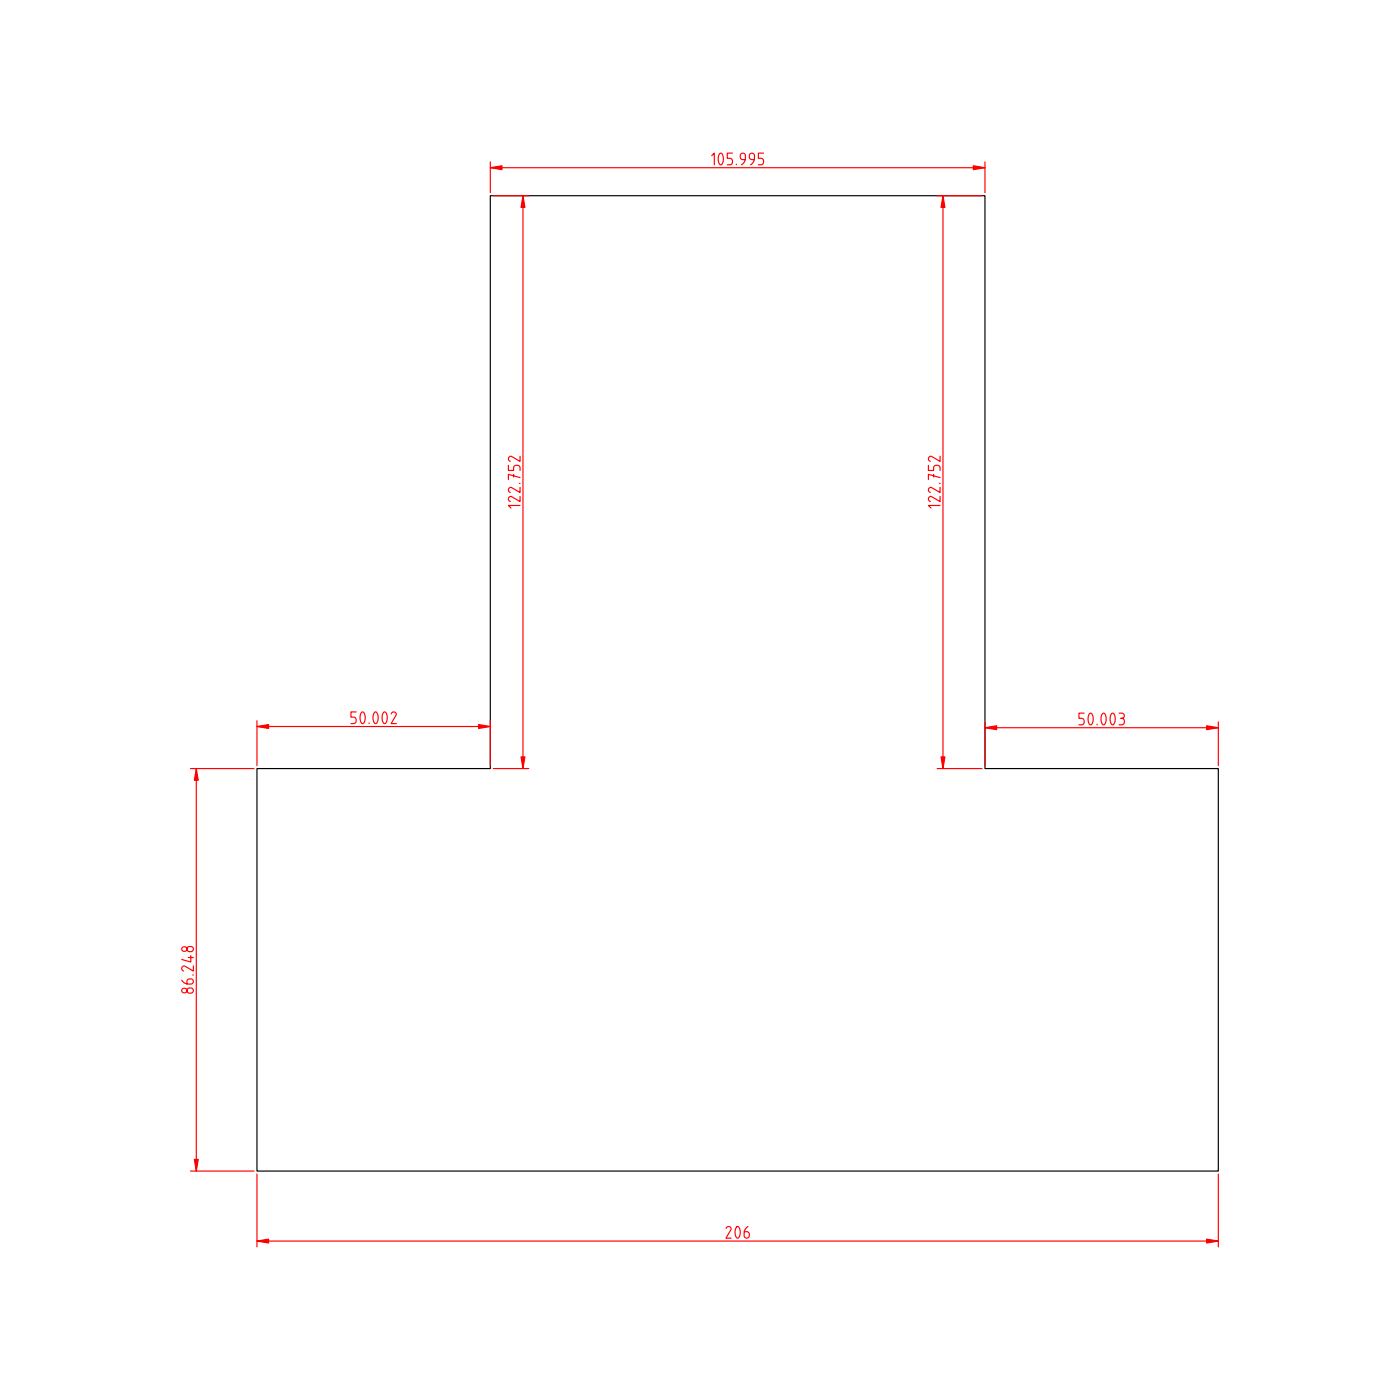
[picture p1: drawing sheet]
<svg xmlns="http://www.w3.org/2000/svg" width="300mm" height="300mm" viewBox="0 0 300 300" stroke-linecap="round" stroke-linejoin="round" font-family="sans-serif">
<path d="M105 41.9h106v122.7h49.9v86.2h-205.9v-86.2h50z" fill="none" stroke="#000" stroke-width=".25"/>
<path d="M105 35.9h106" fill="none" stroke="#f00" stroke-width=".25"/>
<path d="M105 35.9l2.5-.4v.8z" fill="#f00"/>
<path d="M105 35.9l2.5-.4v.8z" fill="#f00" stroke="#f00" stroke-width=".25"/>
<path d="M208.5 35.5l2.5 .4-2.5 .4z" fill="#f00"/>
<path d="M208.5 35.5l2.5 .4-2.5 .4z" fill="#f00" stroke="#f00" stroke-width=".25"/>
<path d="M105 34.7v6.6M152.4 33.4l.6-.6v2.5M154.2 32.9l.2-.1a1.68 1.68 0 0 1 0 2.5 1.85 1.85 0 0 1-.2-2.4zM156.9 32.8h-1.1v1.1h.5a.71 .71 0 0 1 .6 .7 .71 .71 0 0 1-.6 .7h-.5M157.7 35.2v.1M159.6 34.2h-.5a.68 .68 0 0 1-.6-.8 .68 .68 0 0 1 .8-.6l.3 .2a1.87 1.87 0 0 1-.8 2.3M161.6 34.2h-.6a.68 .68 0 0 1-.5-.8 .68 .68 0 0 1 .8-.6l.2 .2a1.87 1.87 0 0 1-.7 2.3M163.5 32.8h-1.1v1.1h.6a.71 .71 0 0 1 .6 .7 .71 .71 0 0 1-.6 .7h-.6M211 34.7v6.6M211 155.9h49.9" fill="none" stroke="#f00" stroke-width=".25"/>
<path d="M211 155.9l2.5-.4v.8z" fill="#f00"/>
<path d="M211 155.9l2.5-.4v.8z" fill="#f00" stroke="#f00" stroke-width=".25"/>
<path d="M258.4 155.5l2.5 .4-2.5 .4z" fill="#f00"/>
<path d="M258.4 155.5l2.5 .4-2.5 .4z" fill="#f00" stroke="#f00" stroke-width=".25"/>
<path d="M55 155.6h50M211 154.6v9.4M232.2 152.7h-1.1v1.2h.6a.71 .71 0 0 1 .5 .7 .71 .71 0 0 1-.5 .6h-.6M233.4 152.8l.2-.1a1.68 1.68 0 0 1 0 2.5 1.85 1.85 0 0 1-.2-2.4zM235 155.1v.1M236.2 152.8l.2-.1a1.68 1.68 0 0 1 0 2.5 1.85 1.85 0 0 1-.2-2.4zM238.1 152.8l.2-.1a1.68 1.68 0 0 1 0 2.5 1.85 1.85 0 0 1-.2-2.4zM239.7 152.7h.6a.56 .56 0 0 1 .5 .6 .56 .56 0 0 1-.5 .6 .71 .71 0 0 1 .5 .7 .71 .71 0 0 1-.5 .6h-.6M240 153.9h.3M260.9 154.6v9.4" fill="none" stroke="#f00" stroke-width=".25"/>
<path d="M102.5 155.2l2.5 .4-2.5 .4z" fill="#f00"/>
<path d="M102.5 155.2l2.5 .4-2.5 .4z" fill="#f00" stroke="#f00" stroke-width=".25"/>
<path d="M55 155.6l2.5-.4v.8z" fill="#f00"/>
<path d="M55 155.6l2.5-.4v.8z" fill="#f00" stroke="#f00" stroke-width=".25"/>
<path d="M55 154.4v9.6M76.3 152.5h-1.1v1.1h.5a.71 .71 0 0 1 .6 .7 .71 .71 0 0 1-.6 .7h-.5M77.5 152.6l.2-.1a1.68 1.68 0 0 1 0 2.5 1.85 1.85 0 0 1-.2-2.4zM79.1 154.8v.2M80.2 152.6l.3-.1a1.68 1.68 0 0 1-.1 2.5 1.85 1.85 0 0 1-.2-2.4zM82.2 152.6l.2-.1a1.68 1.68 0 0 1 0 2.5 1.85 1.85 0 0 1-.2-2.4zM83.8 152.9a.54 .54 0 0 1 .6-.4 .54 .54 0 0 1 .4 .6l-1 1.9h1.1M105 154.4v9.6M55 265.8h205.9" fill="none" stroke="#f00" stroke-width=".25"/>
<path d="M55 265.8l2.5-.4v.8z" fill="#f00"/>
<path d="M55 265.8l2.5-.4v.8z" fill="#f00" stroke="#f00" stroke-width=".25"/>
<path d="M258.4 265.4l2.5 .4-2.5 .4z" fill="#f00"/>
<path d="M258.4 265.4l2.5 .4-2.5 .4z" fill="#f00" stroke="#f00" stroke-width=".25"/>
<path d="M112 41.9v122.7M55 251.5v15.6M260.9 251.5v15.6M155.5 263.1a.54 .54 0 0 1 .7-.4 .54 .54 0 0 1 .4 .7l-1.1 1.8h1.1M157.8 262.8l.2-.1a1.68 1.68 0 0 1 0 2.5 1.85 1.85 0 0 1-.2-2.4zM160.2 262.7a1.81 1.81 0 0 0-.7 2.3 .62 .62 0 0 0 .8 0 .62 .62 0 0 0 .2-.7l-.4-.5h-.7" fill="none" stroke="#f00" stroke-width=".25"/>
<path d="M112 41.9l.4 2.5h-.8z" fill="#f00"/>
<path d="M112 41.9l.4 2.5h-.8z" fill="#f00" stroke="#f00" stroke-width=".25"/>
<path d="M111.6 162.1h.8l-.4 2.5z" fill="#f00"/>
<path d="M111.6 162.1h.8l-.4 2.5z" fill="#f00" stroke="#f00" stroke-width=".25"/>
<path d="M105.6 41.9h7.7M108.9 99.7v1.1h1.1v-.6a.71 .71 0 0 1 .7-.6 .71 .71 0 0 1 .7 .6v.6M111.4 97.7v1.1l-1.9-1a.54 .54 0 0 0-.6 .4 .54 .54 0 0 0 .4 .6M110 101.6v.6M111.2 103.5h.2M111.4 108.3h-2.5l.5 .5M111.4 106.3v1.1l-1.9-1a.54 .54 0 0 0-.6 .4 .54 .54 0 0 0 .4 .6M111.4 104.4v1.1l-1.9-1.1a.54 .54 0 0 0-.6 .4 .54 .54 0 0 0 .4 .7M111.4 102.3l-2.5-.7v1.1M42 164.6v86.2M105.6 164.6h7.7" fill="none" stroke="#f00" stroke-width=".25"/>
<path d="M42 164.6l.5 2.5h-.9z" fill="#f00"/>
<path d="M42 164.6l.5 2.5h-.9z" fill="#f00" stroke="#f00" stroke-width=".25"/>
<path d="M41.6 248.3h.9l-.5 2.5z" fill="#f00"/>
<path d="M41.6 248.3h.9l-.5 2.5z" fill="#f00" stroke="#f00" stroke-width=".25"/>
<g fill="none" stroke="#f00" stroke-width=".25">
<path d="M202 41.9v122.7M40.8 164.6h13.6M38.9 209.9a1.81 1.81 0 0 0 2.4 .7 .62 .62 0 0 0 0-.8 .62 .62 0 0 0-.8-.1l-.4 .3-.1 .7M40.2 211.8l.3-.2a.64 .64 0 0 1 .9 .6 .64 .64 0 0 1-1 .5 .56 .56 0 0 1-.2-.9zM40.2 202.9l.3-.2a.64 .64 0 0 1 .9 .7 .64 .64 0 0 1-1 .4 .56 .56 0 0 1-.2-.9zM40.3 205.1h1.1M40.9 204.7v1.4l-2-.6M41.3 208.8h.1M41.4 206.9v1.1l-1.8-1.1a.54 .54 0 0 0-.7 .4 .54 .54 0 0 0 .4 .7M40.8 250.8h13.6"/>
<circle cx="39.5" cy="212.1" r=".53"/>
<circle cx="39.5" cy="203.2" r=".53"/>
</g>
<path d="M202 41.9l.4 2.5h-.8z" fill="#f00"/>
<path d="M202 41.9l.4 2.5h-.8z" fill="#f00" stroke="#f00" stroke-width=".25"/>
<path d="M201.6 162.1h.8l-.4 2.5z" fill="#f00"/>
<path d="M201.6 162.1h.8l-.4 2.5z" fill="#f00" stroke="#f00" stroke-width=".25"/>
<path d="M200.7 41.9h9.6M198.9 99.7v1.1h1.1v-.6a.71 .71 0 0 1 .7-.6 .71 .71 0 0 1 .6 .6v.6M201.3 97.7v1.1l-1.8-1a.54 .54 0 0 0-.6 .4 .54 .54 0 0 0 .4 .6M200 101.6v.6M201.2 103.5h.1M201.3 108.3h-2.4l.5 .5M201.3 106.3v1.1l-1.8-1a.54 .54 0 0 0-.6 .4 .54 .54 0 0 0 .4 .6M201.3 104.4v1.1l-1.8-1.1a.54 .54 0 0 0-.6 .4 .54 .54 0 0 0 .4 .7M201.3 102.3l-2.4-.7v1.1M200.7 164.6h9.6" fill="none" stroke="#f00" stroke-width=".25"/>
</svg>
